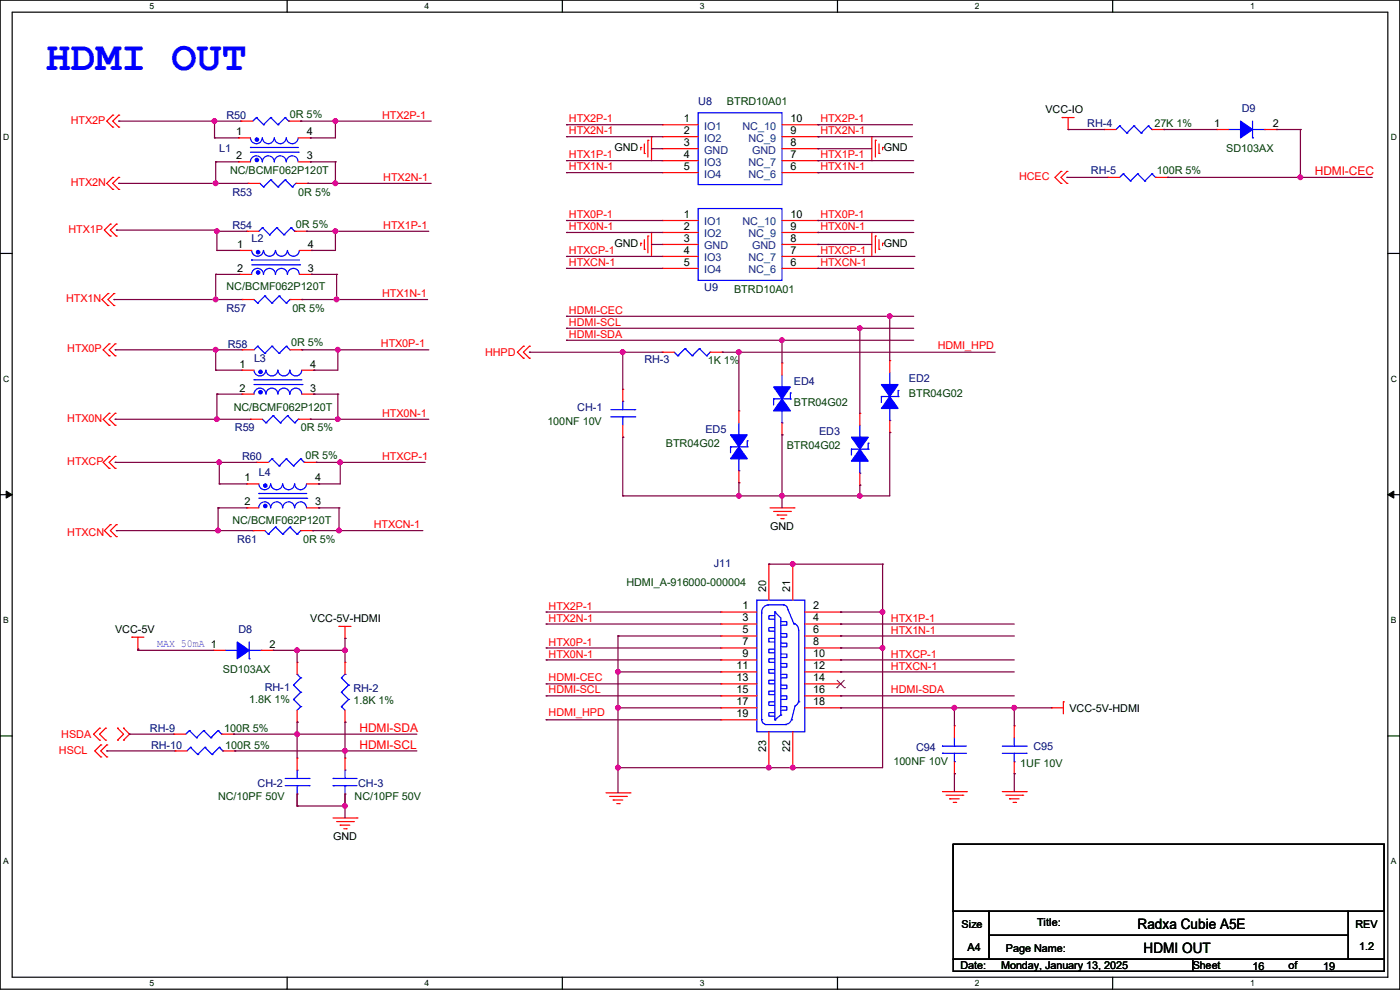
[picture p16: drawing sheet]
<svg xmlns="http://www.w3.org/2000/svg" width="297mm" height="210mm" viewBox="0 0 297 210" stroke-linecap="round" stroke-linejoin="round" font-family="sans-serif">
<defs><g id="words">
<text font-size="8.9" fill="#00f" x="9.7" y="14.8">HDMI OUT</text>
<g font-size="3">
<text x="241.3" y="197.1">Radxa Cubie A5E</text>
<text x="242.6" y="202.2">HDMI OUT</text>
</g>
<g font-size="2.5" fill="#f00">
<text x="278.9" y="37.1">HDMI-CEC</text>
<text x="76.2" y="155.2">HDMI-SDA</text>
<text x="76.2" y="158.8">HDMI-SCL</text>
</g>
<g font-size="2.3" fill="#000080">
<text x="148.1" y="22.2">U8</text>
<text x="263.4" y="23.7">D9</text>
<text x="48" y="25.2">R50</text>
<text x="230.7" y="27">RH-4</text>
<text x="46.5" y="32.3">L1</text>
<text x="49.3" y="41.5">R53</text>
<text x="231.4" y="36.9">RH-5</text>
<text x="49.3" y="48.6">R54</text>
<text x="53.4" y="51.4">L2</text>
<text x="149.4" y="61.8">U9</text>
<text x="48" y="66.1">R57</text>
<text x="48.3" y="73.7">R58</text>
<text x="53.9" y="76.8">L3</text>
<text x="136.7" y="77">RH-3</text>
<text x="168.4" y="81.6">ED4</text>
<text x="192.8" y="81.1">ED2</text>
<text x="122.5" y="87.2">CH-1</text>
<text x="49.8" y="91.5">R59</text>
<text x="149.7" y="91.8">ED5</text>
<text x="173.8" y="92.3">ED3</text>
<text x="51.4" y="97.6">R60</text>
<text x="54.9" y="100.9">L4</text>
<text x="50.3" y="115.1">R61</text>
<text x="151.4" y="120.2">J11</text>
<text x="50.6" y="134.2">D8</text>
<text x="56.2" y="146.6">RH-1</text>
<text x="75" y="146.9">RH-2</text>
<text x="31.8" y="155.3">RH-9</text>
<text x="32" y="158.8">RH-10</text>
<text x="194.4" y="159.3">C94</text>
<text x="219.2" y="159.1">C95</text>
<text x="54.7" y="167">CH-2</text>
<text x="76" y="167">CH-3</text>
</g>
<g font-size="2.3" fill="#004000">
<text x="154.2" y="22.2">BTRD10A01</text>
<text x="61.5" y="25">0R 5%</text>
<text x="244.9" y="27">27K 1%</text>
<text x="260.1" y="32.3">SD103AX</text>
<text x="48.8" y="36.9">NC/BCMF062P120T</text>
<text x="63.3" y="41.5">0R 5%</text>
<text x="245.4" y="36.9">100R 5%</text>
<text x="62.8" y="48.3">0R 5%</text>
<text x="48" y="61.6">NC/BCMF062P120T</text>
<text x="155.7" y="62.1">BTRD10A01</text>
<text x="62" y="66.1">0R 5%</text>
<text x="61.8" y="73.5">0R 5%</text>
<text x="150.2" y="77.3">1K 1%</text>
<text x="49.6" y="87.2">NC/BCMF062P120T</text>
<text x="168.4" y="86.2">BTR04G02</text>
<text x="192.8" y="84.2">BTR04G02</text>
<text x="63.8" y="91.5">0R 5%</text>
<text x="116.1" y="90.3">100NF 10V</text>
<text x="141.3" y="94.8">BTR04G02</text>
<text x="166.9" y="95.3">BTR04G02</text>
<text x="64.8" y="97.4">0R 5%</text>
<text x="49.3" y="111.1">NC/BCMF062P120T</text>
<text x="64.3" y="115.1">0R 5%</text>
<text x="132.9" y="124.3">HDMI_A-916000-000004</text>
<text x="47.3" y="142.8">SD103AX</text>
<text x="52.9" y="149.2">1.8K 1%</text>
<text x="75" y="149.4">1.8K 1%</text>
<text x="47.5" y="155.3">100R 5%</text>
<text x="47.8" y="158.8">100R 5%</text>
<text x="189.5" y="162.4">100NF 10V</text>
<text x="216.5" y="162.6">1UF 10V</text>
<text x="46.3" y="169.8">NC/10PF 50V</text>
<text x="75.2" y="169.8">NC/10PF 50V</text>
</g>
<g font-size="2.3">
<text x="221.8" y="24">VCC-IO</text>
<text x="50.1" y="28.7">1</text>
<text x="65.1" y="28.7">4</text>
<text x="145.1" y="25.9">1</text>
<text x="145.1" y="28.4">2</text>
<text x="167.7" y="25.9">10</text>
<text x="167.7" y="28.4">9</text>
<text x="257.6" y="26.9">1</text>
<text x="270" y="26.9">2</text>
<text x="50.1" y="33.8">2</text>
<text x="65.1" y="33.8">3</text>
<text x="130.3" y="32.1">GND</text>
<text x="145.1" y="33.5">4</text>
<text x="145.1" y="31">3</text>
<text x="167.7" y="33.5">7</text>
<text x="167.7" y="31">8</text>
<text x="187.5" y="32.1">GND</text>
<text x="145.1" y="36.1">5</text>
<text x="167.7" y="36.1">6</text>
<text x="145.1" y="46.2">1</text>
<text x="167.7" y="46.2">10</text>
<text x="50.3" y="52.6">1</text>
<text x="65.3" y="52.6">4</text>
<text x="130.3" y="52.4">GND</text>
<text x="145.1" y="48.8">2</text>
<text x="145.1" y="53.8">4</text>
<text x="145.1" y="51.3">3</text>
<text x="167.7" y="48.8">9</text>
<text x="167.7" y="53.8">7</text>
<text x="167.7" y="51.3">8</text>
<text x="187.5" y="52.4">GND</text>
<text x="50.3" y="57.7">2</text>
<text x="65.3" y="57.7">3</text>
<text x="145.1" y="56.4">5</text>
<text x="167.7" y="56.4">6</text>
<text x="50.8" y="78">1</text>
<text x="65.8" y="78">4</text>
<text x="50.8" y="83.1">2</text>
<text x="65.8" y="83.1">3</text>
<text x="51.9" y="102.1">1</text>
<text x="51.9" y="107.2">2</text>
<text x="66.8" y="102.1">4</text>
<text x="66.8" y="107.2">3</text>
<text x="163.4" y="112.4">GND</text>
<text x="162.6" y="125.5" transform="rotate(-90 162.6 125.5)">20</text>
<text x="167.6" y="125.5" transform="rotate(-90 167.6 125.5)">21</text>
<text x="65.8" y="131.9">VCC-5V-HDMI</text>
<text x="157.5" y="129.3">1</text>
<text x="157.5" y="131.8">3</text>
<text x="172.5" y="129.3">2</text>
<text x="172.5" y="131.8">4</text>
<text x="24.4" y="134.2">VCC-5V</text>
<text x="57.2" y="137.4">2</text>
<text x="157.5" y="134.4">5</text>
<text x="157.5" y="136.9">7</text>
<text x="172.5" y="134.4">6</text>
<text x="172.5" y="136.9">8</text>
<text x="156.3" y="142">11</text>
<text x="157.5" y="139.4">9</text>
<text x="172.5" y="139.4">10</text>
<text x="172.5" y="142">12</text>
<text x="156.3" y="144.5">13</text>
<text x="156.3" y="147.1">15</text>
<text x="156.3" y="149.6">17</text>
<text x="172.5" y="144.5">14</text>
<text x="172.5" y="147.1">16</text>
<text x="172.5" y="149.6">18</text>
<text x="156.3" y="152.1">19</text>
<text x="226.9" y="151">VCC-5V-HDMI</text>
<text x="162.6" y="159.6" transform="rotate(-90 162.6 159.6)">23</text>
<text x="167.6" y="159.6" transform="rotate(-90 167.6 159.6)">22</text>
<text x="70.7" y="178.1">GND</text>
<text x="204" y="196.9">Size</text>
<text x="220" y="196.4">Title:</text>
<text x="287.6" y="196.9">REV</text>
<text x="205.3" y="201.8">A4</text>
<text x="213.4" y="202">Page Name:</text>
<text x="288.3" y="201.5">1.2</text>
<text x="203.8" y="205.6">Date:</text>
<text x="212.4" y="205.6">Monday, January 13, 2025</text>
<text x="253" y="205.6">Sheet</text>
<text x="265.7" y="205.8">16</text>
<text x="273.3" y="205.6">of</text>
<text x="280.7" y="205.8">19</text>
</g>
<g font-size="2.3" fill="#f00">
<text x="15" y="26.2">HTX2P</text>
<text x="81.1" y="25.2">HTX2P-1</text>
<text x="120.7" y="26">HTX2P-1</text>
<text x="120.7" y="28.5">HTX2N-1</text>
<text x="174" y="28.5">HTX2N-1</text>
<text x="174" y="26">HTX2P-1</text>
<text x="120.7" y="33.6">HTX1P-1</text>
<text x="174" y="33.6">HTX1P-1</text>
<text x="15" y="39.5">HTX2N</text>
<text x="81.3" y="38.4">HTX2N-1</text>
<text x="120.7" y="36.1">HTX1N-1</text>
<text x="174" y="36.1">HTX1N-1</text>
<text x="216.2" y="38.2">HCEC</text>
<text x="120.7" y="46.3">HTX0P-1</text>
<text x="174" y="46.3">HTX0P-1</text>
<text x="14.5" y="49.4">HTX1P</text>
<text x="81.3" y="48.6">HTX1P-1</text>
<text x="120.7" y="48.8">HTX0N-1</text>
<text x="120.7" y="53.9">HTXCP-1</text>
<text x="174" y="53.9">HTXCP-1</text>
<text x="174" y="48.8">HTX0N-1</text>
<text x="120.7" y="56.4">HTXCN-1</text>
<text x="174" y="56.4">HTXCN-1</text>
<text x="14" y="64.1">HTX1N</text>
<text x="81.1" y="63">HTX1N-1</text>
<text x="120.7" y="66.6">HDMI-CEC</text>
<text x="120.7" y="71.7">HDMI-SDA</text>
<text x="120.7" y="69.1">HDMI-SCL</text>
<text x="14.3" y="74.8">HTX0P</text>
<text x="80.8" y="73.7">HTX0P-1</text>
<text x="102.9" y="75.5">HHPD</text>
<text x="198.9" y="74">HDMI_HPD</text>
<text x="14.3" y="89.5">HTX0N</text>
<text x="81.1" y="88.4">HTX0N-1</text>
<text x="14.3" y="98.6">HTXCP</text>
<text x="81.1" y="97.6">HTXCP-1</text>
<text x="14.3" y="113.6">HTXCN</text>
<text x="79.3" y="112.1">HTXCN-1</text>
<text x="116.4" y="129.3">HTX2P-1</text>
<text x="116.4" y="131.9">HTX2N-1</text>
<text x="189" y="131.9">HTX1P-1</text>
<text x="116.4" y="136.9">HTX0P-1</text>
<text x="189" y="134.4">HTX1N-1</text>
<text x="116.4" y="139.5">HTX0N-1</text>
<text x="189" y="142">HTXCN-1</text>
<text x="189" y="139.5">HTXCP-1</text>
<text x="116.4" y="147.1">HDMI-SCL</text>
<text x="116.4" y="144.6">HDMI-CEC</text>
<text x="189" y="147.1">HDMI-SDA</text>
<text x="116.4" y="152">HDMI_HPD</text>
<text x="12.5" y="159.8">HSCL</text>
<text x="13" y="156.5">HSDA</text>
</g>
<g font-size="2.3" fill="#004080">
<text x="149.4" y="27.5">IO1</text>
<text x="157.5" y="27.5">NC_10</text>
<text x="149.4" y="30.1">IO2</text>
<text x="149.4" y="35.1">IO3</text>
<text x="149.4" y="32.6">GND</text>
<text x="158.8" y="30.1">NC_9</text>
<text x="158.8" y="35.1">NC_7</text>
<text x="159.6" y="32.6">GND</text>
<text x="149.4" y="37.7">IO4</text>
<text x="158.8" y="37.7">NC_6</text>
<text x="149.4" y="47.8">IO1</text>
<text x="157.5" y="47.8">NC_10</text>
<text x="149.4" y="50.4">IO2</text>
<text x="149.4" y="52.9">GND</text>
<text x="158.8" y="50.4">NC_9</text>
<text x="159.6" y="52.9">GND</text>
<text x="149.4" y="55.5">IO3</text>
<text x="149.4" y="58">IO4</text>
<text x="158.8" y="55.5">NC_7</text>
<text x="158.8" y="58">NC_6</text>
</g>
<text font-size="2.3" fill="#8000ff" x="33.3" y="137.3">MAX 50mA 1</text>
<g font-size="1.8">
<text x="31.7" y="1.9">5</text>
<text x="90.1" y="1.9">4</text>
<text x="148.5" y="1.9">3</text>
<text x="206.8" y="1.9">2</text>
<text x="265.2" y="1.9">1</text>
<text x=".7" y="29.8">D</text>
<text x="295.1" y="29.8">D</text>
<text x=".7" y="80.9">C</text>
<text x="295.1" y="80.9">C</text>
<text x=".7" y="132.1">B</text>
<text x="295.1" y="132.1">B</text>
<text x=".7" y="183.3">A</text>
<text x="295.1" y="183.3">A</text>
<text x="31.7" y="209.2">5</text>
<text x="90.1" y="209.2">4</text>
<text x="148.5" y="209.2">3</text>
<text x="206.8" y="209.2">2</text>
<text x="265.2" y="209.2">1</text>
</g>
</g></defs>
<path d="M0 0h297v209.8h-297zM2.6 2.6h291.8v204.7h-291.8z" fill="none" stroke="#000" stroke-width=".25"/>
<g fill="#fff">
<path d="M31.7 .3h1v2h-1z"/>
<path d="M31.7 207.6h1v1.9h-1z"/>
</g>
<path d="M60.9 0v2.6M60.9 207.3v2.5" fill="none" stroke="#000" stroke-width=".25"/>
<g fill="#fff">
<path d="M90.1 .3h1v2h-1z"/>
<path d="M90.1 207.6h1v1.9h-1z"/>
</g>
<path d="M119.3 0v2.6M119.3 207.3v2.5" fill="none" stroke="#000" stroke-width=".25"/>
<g fill="#fff">
<path d="M148.5 .3h.9v2h-.9z"/>
<path d="M148.5 207.6h.9v1.9h-.9z"/>
</g>
<path d="M177.7 0v2.6M177.7 207.3v2.5" fill="none" stroke="#000" stroke-width=".25"/>
<g fill="#fff">
<path d="M206.8 .3h1v2h-1z"/>
<path d="M206.8 207.6h1v1.9h-1z"/>
</g>
<path d="M236.1 0v2.6M236.1 207.3v2.5" fill="none" stroke="#000" stroke-width=".25"/>
<g fill="#fff">
<path d="M265.2 .3h1v2h-1z"/>
<path d="M265.2 207.6h1v1.9h-1z"/>
<path d="M.7 28.2h1.2v1.9h-1.2z"/>
<path d="M295.1 28.2h1.2v1.9h-1.2z"/>
<path d="M.7 79.3h1.2v2h-1.2z"/>
<path d="M295.1 79.3h1.2v2h-1.2z"/>
</g>
<path d="M0 53.8h2.6M294.4 53.8h2.6" fill="none" stroke="#000" stroke-width=".25"/>
<g fill="#fff">
<path d="M.7 130.5h1.2v2h-1.2z"/>
<path d="M295.1 130.5h1.1v2h-1.1z"/>
</g>
<path d="M0 104.9h2.6M294.4 104.9h2.6" fill="none" stroke="#000" stroke-width=".25"/>
<path d="M1.3 104.2l1.3 .7-1.3 .8zM294.4 104.9l1.3-.7v1.5z" fill="#000" stroke="#000" stroke-width=".21"/>
<g fill="#fff">
<path d="M.7 181.7h1.2v2h-1.2z"/>
<path d="M295.1 181.7h1.1v2h-1.1z"/>
</g>
<path d="M0 156.1h2.6M294.4 156.1h2.6M202.2 179.1h91.5v14.2h-91.5zM202.2 193.3h7.6v10.2h-7.6zM209.8 193.3h76.2v5.1h-76.2zM209.8 198.4h76.2v5.1h-76.2zM286 193.3h7.7v10.2h-7.7zM202.2 203.5h50.8v2.5h-50.8zM253 203.5h40.7v2.5h-40.7z" fill="none" stroke="#000" stroke-width=".25"/>
<g fill="none" stroke="#f00" stroke-width=".25">
<path d="M23.9 24.4h.1M23.9 27h.1M23.9 37.6h.1M23.9 24.4l-1.3 1.3 1.3 1.3M23.9 37.6l-1.3 1.3 1.3 1.3M25.2 24.4h.1M25.2 27h.1M25.2 37.6h.1M25.2 24.4l-1.3 1.3 1.3 1.3M25.2 37.6l-1.3 1.3 1.3 1.3M50.6 29.3h.1M50.6 34.3h.1"/>
<path d="M50.6 29.3h2.5M50.6 34.3h2.5M51.1 25.7h.1M51.1 25.7h2.5M52.6 38.9h.1M52.6 38.9h2.6M61.3 25.7h2.5M62.8 38.9h2.5M63.3 29.3h2.5M63.3 34.3h2.5M63.8 25.7h.1M65.3 38.9h.1"/>
<path d="M65.8 29.3h.1M65.8 34.3h.1M135.9 31.3h.1M135.9 31.3v.5M136.7 32.6h.1M136.7 30.5v2.1M137.5 29.8h.1M137.5 29.8v3.5M138.2 29h.1M138.2 29v5.1M140.5 26.5h.1M140.5 29h.1"/>
<path d="M140.5 34.1h.1M140.5 36.6h.1M140.5 31.5h.1M140.5 26.5h7.6M140.5 29h7.6M140.5 34.1h7.6M140.5 36.6h7.6M140.5 31.5h7.6M165.9 26.5h7.6M165.9 29h7.6M165.9 34.1h7.6M165.9 36.6h7.6"/>
<path d="M165.9 31.5h7.6M173.5 26.5h.1M173.5 29h.1M173.5 34.1h.1M173.5 36.6h.1M173.5 31.5h.1M185 29h.1M185 29v5.1M185.7 29.8h.1M185.7 29.8v3.5M186.5 32.6h.1M186.5 30.5v2.1"/>
<path d="M187.2 31.3h.1M187.2 31.3v.5M225.1 36.4h.1M225.1 38.9h.1M225.1 36.4l-1.3 1.2 1.3 1.3M225.3 24.9h.1M225.3 24.9h2.6M226.4 36.4h.1M226.4 38.9h.1M226.4 36.4l-1.3 1.2 1.3 1.3M226.6 27.5h.1M226.6 24.9v2.6"/>
<path d="M234.2 27.5h.1M234.2 27.5h2.6M235 37.6h.1M235 37.6h2.5M244.4 27.5h2.5M245.2 37.6h2.5M246.9 27.5h.1M247.7 37.6h.1M258.1 27.5h.1M258.1 27.5h2.5M268.3 27.5h2.5M270.8 27.5h.1"/>
<path d="M23.4 47.5h.1M23.4 50.1h.1M23.4 47.5l-1.3 1.3 1.3 1.3M23.9 40.2h.1M24.7 47.5h.1M24.7 50.1h.1M24.7 47.5l-1.3 1.3 1.3 1.3M25.2 40.2h.1M50.8 53.1h.1M50.8 58.2h.1M50.8 53.1h2.6M50.8 58.2h2.6"/>
<path d="M52.4 49.1h.1M52.4 49.1h2.5M62.5 49.1h2.6M63.5 53.1h2.6M63.5 58.2h2.6M65.1 49.1h.1M66.1 53.1h.1M66.1 58.2h.1M135.9 51.6h.1M135.9 51.6v.5M136.7 52.9h.1M136.7 50.8v2.1"/>
<path d="M137.5 50.1h.1M137.5 50.1v3.5M138.2 49.3h.1M138.2 49.3v5.1M140.5 46.8h.1M140.5 49.3h.1M140.5 54.4h.1M140.5 56.9h.1M140.5 51.9h.1M140.5 46.8h7.6M140.5 49.3h7.6M140.5 54.4h7.6"/>
<path d="M140.5 56.9h7.6M140.5 51.9h7.6M165.9 46.8h7.6M165.9 49.3h7.6M165.9 54.4h7.6M165.9 56.9h7.6M165.9 51.9h7.6M173.5 46.8h.1M173.5 49.3h.1M173.5 54.4h.1M173.5 56.9h.1M173.5 51.9h.1"/>
<path d="M185 49.3h.1M185 49.3v5.1M185.7 50.1h.1M185.7 50.1v3.5M186.5 52.9h.1M186.5 50.8v2.1M187.2 51.6h.1M187.2 51.6v.5M22.9 62.3h.1M22.9 64.8h.1M22.9 62.3l-1.3 1.2 1.3 1.3M23.2 72.9h.1"/>
<path d="M23.2 75.5h.1M23.2 72.9l-1.3 1.3 1.3 1.3M24.2 62.3h.1M24.2 64.8h.1M24.2 62.3l-1.3 1.2 1.3 1.3M24.4 72.9h.1M24.4 75.5h.1M24.4 72.9l-1.2 1.3 1.2 1.3M51.4 74.2h.1M51.4 63.5h.1M51.4 78.5h.1M51.4 74.2h2.5"/>
<path d="M51.4 63.5h2.5M51.4 78.5h2.5M61.5 74.2h2.6M61.5 63.5h2.6M64.1 74.2h.1M64.1 63.5h.1M64.1 78.5h2.5M66.6 78.5h.1M111 73.4h.1M111 76h.1M111 73.4l-1.2 1.3 1.2 1.3M112.3 73.4h.1"/>
<path d="M112.3 76h.1M112.3 73.4l-1.3 1.3 1.3 1.3M140.5 74.7h.1M140.5 74.7h2.5M150.7 74.7h2.5M153.2 74.7h.1M165.9 77h.1M165.9 77v2.5M188.8 76.5h.1M188.8 76.5v2.5M23.2 87.7h.1M23.2 90.2h.1"/>
<path d="M23.2 96.8h.1M23.2 99.4h.1M23.2 87.7l-1.3 1.2 1.3 1.3M23.2 96.8l-1.3 1.3 1.3 1.3M24.4 87.7h.1M24.4 90.2h.1M24.4 96.8h.1M24.4 99.4h.1M24.4 87.7l-1.2 1.2 1.2 1.3M24.4 96.8l-1.2 1.3 1.2 1.3M51.4 83.6h.1M51.4 83.6h2.5"/>
<path d="M53.1 88.9h.1M53.1 88.9h2.6M54.4 98.1h.1M54.4 98.1h2.5M63.3 88.9h2.5M64.1 83.6h2.5M64.6 98.1h2.5M65.8 88.9h.1M66.6 83.6h.1M67.1 98.1h.1M132.1 92.8h.1M132.1 82.6h.1"/>
<path d="M132.1 82.6v2.5M132.1 90.2v2.6M156.8 87.2h.1M156.8 87.2v2.5M156.8 99.9v2.5M165.9 92.2h.1M165.9 89.7v2.5M182.4 87.7h.1M182.4 87.7v2.5M188.8 91.7h.1M188.8 89.2v2.5M23.4 111.3h.1"/>
<path d="M23.4 113.8h.1M23.4 111.3l-1.3 1.3 1.3 1.2M24.7 111.3h.1M24.7 113.8h.1M24.7 111.3l-1.3 1.3 1.3 1.2M52.4 102.7h.1M52.4 107.7h.1M52.4 107.7h2.5M52.4 102.7h2.5M53.6 112.6h.1M53.6 112.6h2.6M63.8 112.6h2.5"/>
<path d="M65.1 107.7h2.5M65.1 102.7h2.5M66.3 112.6h.1M67.6 102.7h.1M67.6 107.7h.1M156.8 102.4h.1M163.1 119.7h.1M163.1 119.7v7.6M163.4 107.7h5M164.1 108.5h3.6M164.9 109.3h.1M164.9 109.3h2"/>
<path d="M165.7 110h.5M166.2 110h.1M167.7 108.5h.1M168.2 119.7h.1M168.2 119.7v7.6M168.4 107.7h.1M182.4 102.9h.1M182.4 100.4v2.5M28 135.2h.1M28 135.2h2.5M29.3 137.7h.1M29.3 135.2v2.5"/>
<path d="M45.3 138h.1M45.3 138h2.5M55.4 138h2.6M58 138h.1M71.9 132.9h.1M71.9 132.9h2.6M73.2 135.4h.1M73.2 132.9v2.5M153 129.8h.1M153 132.4h.1M153 134.9h.1M153 137.5h.1"/>
<path d="M153 140h.1M153 129.8h7.6M153 132.4h7.6M153 134.9h7.6M153 137.5h7.6M153 140h7.6M170.7 129.8h7.7M170.7 132.4h7.7M170.7 134.9h7.7M170.7 137.5h7.7M170.7 140h7.7M178.4 129.8h.1"/>
<path d="M178.4 132.4h.1M178.4 134.9h.1M178.4 137.5h.1M178.4 140h.1M21.1 157h.1M21.1 154.5h.1M21.1 154.5l-1.2 1.2 1.2 1.3M21.4 158h.1M21.4 158l-1.3 1.3 1.3 1.3M22.4 157h.1M22.4 154.5h.1M22.4 154.5l-1.3 1.2 1.3 1.3"/>
<path d="M22.6 158h.1M22.6 158l-1.2 1.3 1.2 1.3M24.9 157h.1M24.9 154.5h.1M24.9 154.5l1.3 1.2-1.3 1.3M26.2 154.5h.1M26.2 157h.1M26.2 154.5l1.3 1.2-1.3 1.3M36.9 155.7h.1M36.9 155.7h2.5M37.1 159.3h.1M37.1 159.3h2.6"/>
<path d="M47 155.7h2.6M47.3 159.3h2.5M49.6 155.7h.1M49.8 159.3h.1M63 153.2h.1M63 140.5h.1M63 140.5v2.5M63 150.7v2.5M73.2 153.2h.1M73.2 140.5h.1M73.2 140.5v2.5M73.2 150.7v2.5"/>
<path d="M153 142.5h.1M153 145.1h.1M153 147.6h.1M153 150.2h.1M153 152.7h.1M153 150.2h7.6M153 142.5h7.6M153 145.1h7.6M153 147.6h7.6M153 152.7h7.6M163.1 155.2v7.7M168.2 155.2v7.7"/>
<path d="M170.7 150.2h7.7M170.7 142.5h7.7M170.7 145.1h7.7M170.7 147.6h7.7M178.4 142.5h.1M178.4 145.1h.1M178.4 147.6h.1M178.4 150.2h.1M202.5 154h.1M202.5 154v2.5M215.2 154h.1M215.2 154v2.5"/>
<path d="M223.1 150.2h.1M223.1 150.2h2.5M225.6 148.9h.1M225.6 148.9v2.5M21.4 160.6h.1M22.6 160.6h.1M63 171h.1M63 160.8h.1M63 160.8v2.6M63 168.4v2.6M70.7 173.5h5M71.4 174.3h3.6"/>
<path d="M72.2 175h.1M72.2 175h2M72.9 175.8h.5M73.2 171h.1M73.2 160.8h.1M73.2 160.8v2.6M73.2 168.4v2.6M73.4 175.8h.1M75 174.3h.1M75.7 173.5h.1M128.6 168.2h5M129.3 169h3.6"/>
<path d="M130.1 169.7h.1M130.1 169.7h2M130.9 170.5h.5M131.4 170.5h.1M132.9 169h.1M133.6 168.2h.1M163.1 162.9h.1M168.2 162.9h.1M199.9 167.9h5.1M200.7 168.7h3.6M201.5 169.5h.1M201.5 169.5h2"/>
<path d="M202.2 170.2h.5M202.5 164.1h.1M202.5 161.6v2.5M202.7 170.2h.1M204.3 168.7h.1M205 167.9h.1M212.6 167.9h5.1M213.4 168.7h3.6M214.2 169.5h.1M214.2 169.5h2M214.9 170.2h.5M215.2 164.1h.1"/>
<path d="M215.2 161.6v2.5M215.4 170.2h.1M217 168.7h.1M217.7 167.9h.1"/>
</g>
<g fill="none" stroke="#00f" stroke-width=".25">
<path d="M53.1 29.3a1.25 1.25 0 0 0 1.3 1.2 1.25 1.25 0 0 0 1.2-1.2M53.1 31.3h.1M53.1 32.3h10.2M53.1 31.3h10.2M54.4 24.9h.1M54.4 24.9l-.8 .8M54.4 24.9l1.5 1.6M55.2 38.9l.7 .8M55.6 34.3a1.25 1.25 0 0 0-1.2-1.2 1.25 1.25 0 0 0-1.3 1.2M55.7 29.3a1.25 1.25 0 0 0 1.2 1.2 1.25 1.25 0 0 0 1.3-1.2 1.27 1.27 0 0 0 1.2 1.2 1.27 1.27 0 0 0 1.3-1.2 1.27 1.27 0 0 0 1.3 1.2 1.27 1.27 0 0 0 1.2-1.2M55.9 39.7h.1M55.9 26.5h.1"/>
<path d="M57.4 38.1h.1M57.4 24.9h.1M57.4 38.1l-1.5 1.6M57.4 38.1l1.6 1.6M57.4 24.9l-1.5 1.6M57.4 24.9l1.6 1.6M59 39.7h.1M59 26.5h.1M60.5 38.1h.1M60.5 24.9h.1M60.5 38.1l-1.5 1.6M60.5 38.1l1.5 1.6"/>
<path d="M60.5 24.9l-1.5 1.6M60.5 24.9l.8 .8M61.3 25.7h.1M62 39.7h.1M62.8 38.9h.1M62.8 38.9l-.8 .8M63.2 34.3a1.25 1.25 0 0 0-1.2-1.2 1.25 1.25 0 0 0-1.3 1.2 1.29 1.29 0 0 0-1.2-1.2 1.29 1.29 0 0 0-1.3 1.2 1.25 1.25 0 0 0-1.3-1.2 1.25 1.25 0 0 0-1.2 1.2M63.3 32.3h.1M148.1 23.9h17.8v15.3h-17.8zM237.5 26.7h.1M237.5 26.7l-.7 .8M237.5 26.7l1.6 1.5"/>
<path d="M238.3 36.9h.1M238.3 36.9l-.8 .7M238.3 36.9l1.5 1.5M239.1 28.2h.1M239.8 38.4h.1M240.6 26.7h.1M240.6 26.7l-1.5 1.5M240.6 26.7l1.5 1.5M241.3 36.9h.1M241.3 36.9l-1.5 1.5M241.3 36.9l1.6 1.5M242.1 28.2h.1"/>
<path d="M242.9 38.4h.1M243.6 26.7h.1M243.6 26.7l-1.5 1.5M243.6 26.7l.8 .8M244.4 36.9h.1M244.4 27.5h.1M244.4 36.9l-1.5 1.5M244.4 36.9l.8 .7M245.2 37.6h.1M260.6 27.5h2.6M263.2 27.5h.1M265.7 29.3h.1"/>
<path d="M265.7 25.7v3.6M265.7 27.5h2.6M268.3 27.5h.1M53.4 53.1a1.25 1.25 0 0 0 1.2 1.3 1.25 1.25 0 0 0 1.3-1.3 1.27 1.27 0 0 0 1.2 1.3 1.27 1.27 0 0 0 1.3-1.3M53.4 55.2h.1M53.4 56.2h10.1M53.4 55.2h10.1M53.4 58.2a1.25 1.25 0 0 1 1.2-1.3 1.25 1.25 0 0 1 1.3 1.3 1.27 1.27 0 0 1 1.2-1.3 1.27 1.27 0 0 1 1.3 1.3M55.7 48.3h.1M55.7 48.3l-.8 .8M55.7 48.3l1.5 1.5M57.2 49.8h.1"/>
<path d="M58.5 58.2a1.25 1.25 0 0 1 1.2-1.3 1.25 1.25 0 0 1 1.3 1.3M58.5 53.1a1.25 1.25 0 0 0 1.2 1.3 1.25 1.25 0 0 0 1.3-1.3M58.7 48.3h.1M58.7 48.3l-1.5 1.5M58.7 48.3l1.5 1.5M60.2 49.8h.1M61 53.1a1.25 1.25 0 0 0 1.3 1.3 1.25 1.25 0 0 0 1.2-1.3M61 58.2a1.25 1.25 0 0 1 1.3-1.3 1.25 1.25 0 0 1 1.2 1.3M61.8 48.3h.1M61.8 48.3l-1.6 1.5M61.8 48.3l.7 .8M62.5 49.1h.1"/>
<path d="M63.5 56.2h.1M148.1 44.2h17.8v15.3h-17.8zM53.9 78.5a1.25 1.25 0 0 0 1.2 1.3 1.25 1.25 0 0 0 1.3-1.3M53.9 63.5l.8 .8M54.7 73.4h.1M54.7 64.3h.1M54.7 73.4l-.8 .8M54.7 73.4l1.5 1.6M56.2 75h.1M56.2 62.8h.1M56.2 62.8l-1.5 1.5M56.2 62.8l1.5 1.5"/>
<path d="M56.4 78.5a1.25 1.25 0 0 0 1.3 1.3 1.25 1.25 0 0 0 1.2-1.3M57.7 73.4h.1M57.7 64.3h.1M57.7 73.4l-1.5 1.6M57.7 73.4l1.5 1.6M59 78.5a1.25 1.25 0 0 0 1.2 1.3 1.25 1.25 0 0 0 1.3-1.3M59.2 75h.1M59.2 62.8h.1M59.2 62.8l-1.5 1.5M59.2 62.8l1.5 1.5M60.7 73.4h.1M60.7 64.3h.1"/>
<path d="M60.7 73.4l-1.5 1.6M60.7 73.4l.8 .8M61.5 74.2h.1M61.5 63.5h.1M61.5 78.5a1.25 1.25 0 0 0 1.3 1.3 1.25 1.25 0 0 0 1.2-1.3M61.5 63.5l-.8 .8M143 74.7l.8 .8M143.8 75.5h.1M145.3 74h.1M145.3 74l-1.5 1.5M145.3 74l1.6 1.5M146.9 75.5h.1"/>
<path d="M148.4 74h.1M148.4 74l-1.5 1.5M148.4 74l1.5 1.5M149.9 75.5h.1M150.7 74.7h.1M150.7 74.7l-.8 .8M165.9 79.5v2.6M188.8 79v2.6M53.9 80.6h.1M53.9 81.6h10.2M53.9 80.6h10.2M55.7 88.9l.7 .8"/>
<path d="M56.4 83.6a1.25 1.25 0 0 0-1.3-1.3 1.25 1.25 0 0 0-1.2 1.3M56.4 89.7h.1M57.7 97.3h.1M57.7 97.3l-.8 .8M57.7 97.3l1.5 1.5M58 88.2h.1M58 88.2l-1.6 1.5M58 88.2l1.5 1.5M58.9 83.6a1.25 1.25 0 0 0-1.2-1.3 1.25 1.25 0 0 0-1.3 1.3M59.2 98.8h.1M59.5 89.7h.1M60.7 97.3h.1"/>
<path d="M60.7 97.3l-1.5 1.5M60.7 97.3l1.6 1.5M61 88.2h.1M61 88.2l-1.5 1.5M61 88.2l1.5 1.5M61.5 83.6a1.25 1.25 0 0 0-1.3-1.3 1.25 1.25 0 0 0-1.2 1.3M62.3 98.8h.1M62.5 89.7h.1M63.3 88.9h.1M63.3 88.9l-.8 .8M63.8 97.3h.1M63.8 97.3l-1.5 1.5"/>
<path d="M63.8 97.3l.8 .8M64 83.6a1.25 1.25 0 0 0-1.2-1.3 1.25 1.25 0 0 0-1.3 1.3M64.1 81.6h.1M64.6 98.1h.1M129.6 86.9h5.1M129.6 88.4h5.1M132.1 85.1h.1M132.1 88.4h.1M132.1 85.1v1.8M132.1 88.4v1.8M134.7 86.9h.1M134.7 88.4h.1"/>
<path d="M155 94.8h.1M155 94.8v1.3M155 94.8h3.5M156.8 92.2h.1M156.8 99.9h.1M156.8 89.7v2.5M156.8 97.3v2.6M158.5 94.8h.1M158.5 93.5h.1M158.5 93.5v1.3M164.1 84.6h.1M164.1 84.6v1.3"/>
<path d="M164.1 84.6h3.6M165.9 82.1h.1M165.9 89.7h.1M165.9 87.2v2.5M167.7 84.6h.1M167.7 83.4h.1M167.7 83.4v1.2M180.6 95.3h.1M180.6 95.3v1.3M180.6 95.3h3.6M182.4 92.8h.1M182.4 90.2v2.6"/>
<path d="M182.4 97.8v2.6M184.2 95.3h.1M184.2 94h.1M184.2 94v1.3M187 84.1h.1M187 84.1v1.3M187 84.1h3.5M188.8 81.6h.1M188.8 89.2h.1M188.8 86.7v2.5M190.5 84.1h.1M190.5 82.8h.1"/>
<path d="M190.5 82.8v1.3M54.9 102.7a1.25 1.25 0 0 0 1.3 1.2 1.25 1.25 0 0 0 1.2-1.2M54.9 104.7h.1M54.9 105.7h10.2M54.9 104.7h10.2M54.9 107.7a1.25 1.25 0 0 1 1.3-1.2 1.25 1.25 0 0 1 1.2 1.2M56.2 112.6l.7 .7M56.9 113.3h.1M57.4 102.7a1.25 1.25 0 0 0 1.3 1.2 1.25 1.25 0 0 0 1.2-1.2M57.4 107.7a1.25 1.25 0 0 1 1.3-1.2 1.25 1.25 0 0 1 1.2 1.2M58.5 111.8h.1M58.5 111.8l-1.6 1.5"/>
<path d="M58.5 111.8l1.5 1.5M60 107.7a1.25 1.25 0 0 1 1.2-1.2 1.25 1.25 0 0 1 1.3 1.2M60 113.3h.1M60 102.7a1.25 1.25 0 0 0 1.2 1.2 1.25 1.25 0 0 0 1.3-1.2M61.5 111.8h.1M61.5 111.8l-1.5 1.5M61.5 111.8l1.5 1.5M62.5 107.7a1.25 1.25 0 0 1 1.3-1.2 1.25 1.25 0 0 1 1.2 1.2M62.5 102.7a1.25 1.25 0 0 0 1.3 1.2 1.25 1.25 0 0 0 1.2-1.2M63 113.3h.1M63.8 112.6h.1M63.8 112.6l-.8 .7"/>
<path d="M65.1 105.7h.1M182.4 100.4h.1M47.8 138h2.5M50.3 138h.1M52.9 139.7h.1M52.9 136.2v3.5M52.9 138h2.5M55.4 138h.1M160.6 127.3h10.1v27.9h-10.1zM161.6 129.8v22.9M162.9 128.3h3.3M163.1 128.3a1.5 1.5 0 0 0-1.5 1.8"/>
<path d="M164.4 129.8h.1M164.4 130.6h-1.3v.8h1.3M164.4 133.1h-1.3v.8h1.3M164.4 135.4h-1.3v.8h1.3M164.4 137.7h-1.3v.8h1.3M164.4 139.7h-1.3v.8h1.3M164.4 129.8v22.9M164.4 129.8l1.3 1.3v20.6M165.7 131.9h1.2v.7h-1.2M165.7 134.4h1.2v.8h-1.2M165.7 136.4h1.2v.8h-1.2M165.7 138.7h1.2v.8h-1.2"/>
<path d="M166.2 128.3a1 1 0 0 1 .9 1M166.2 128.3h.1M167.2 129.3l1.2 3.1M168.4 132.2a1.5 1.5 0 0 1 1 1.4M168.4 132.4h.1M169.5 133.6v15.3M40.2 155h.1M40.2 155l-.8 .7M40.2 155l1.5 1.5M40.4 158.5h.1M40.4 158.5l-.7 .8M40.4 158.5l1.6 1.6"/>
<path d="M41.7 156.5h.1M43.2 155h.1M43.2 155l-1.5 1.5M43.2 155l1.5 1.5M43.5 158.5h.1M43.5 158.5l-1.5 1.6M43.5 158.5l1.5 1.6M44.7 156.5h.1M46.3 155h.1M46.3 155l-1.6 1.5M46.3 155l.7 .7M46.5 158.5h.1"/>
<path d="M46.5 158.5l-1.5 1.6M46.5 158.5l.8 .8M47 155.7h.1M47.3 159.3h.1M62.3 148.4h.1M62.3 145.3h.1M62.3 148.4l1.5 1.5M62.3 145.3l1.5 1.6M63 143h.1M63 143l.8 .8M63.8 149.9h.1M63.8 146.9h.1"/>
<path d="M63.8 143.8h.1M63.8 149.9l-.8 .8M63.8 146.9l-1.5 1.5M63.8 143.8l-1.5 1.5M72.4 149.9h.1M72.4 146.9h.1M72.4 143.8h.1M72.4 149.9l.8 .8M72.4 146.9l1.6 1.5M72.4 143.8l1.6 1.5M73.2 143h.1M73.2 143l-.8 .8"/>
<path d="M74 148.4h.1M74 145.3h.1M74 148.4l-1.6 1.5M74 145.3l-1.6 1.6M161.6 152.7a1 1 0 0 0 .8 .9M161.6 152.7h.1M162.3 153.7h4.4M164.4 152.7h.1M164.4 142h-1.3v.8h1.3M164.4 144.3h-1.3v.8h1.3M164.4 146.6h-1.3v.8h1.3M164.4 148.9h-1.3v.7h1.3"/>
<path d="M164.4 151.2h-1.3v.7h1.3M165.7 151.7h.1M165.7 140.8h1.2v.7h-1.2M165.7 143h1.2v.8h-1.2M165.7 145.3h1.2v.8h-1.2M165.7 147.6h1.2v.8h-1.2M165.7 149.9h1.2v.8h-1.2M165.7 151.7l-1.3 1M166.7 153.7h.1M167.9 152.7a1.25 1.25 0 0 1-1.2 1M167.9 152.7h.1M168.7 149.6l-.8 3.1"/>
<path d="M169.4 148.6a1.25 1.25 0 0 1-.8 1.2M169.5 148.9h.1M199.9 159.8h.1M199.9 158.3h.1M199.9 159.8h5.1M199.9 158.3h5.1M202.5 158.3h.1M202.5 156.5v1.8M202.5 159.8v1.8M212.6 159.8h5.1M212.6 158.3h5.1M215.2 158.3h.1"/>
<path d="M215.2 156.5v1.8M215.2 159.8v1.8M217.7 159.8h.1M217.7 158.3h.1M42 160.1h.1M45 160.1h.1M60.5 165.1h5.1M60.5 166.7h5.1M63 163.4h.1M63 166.7h.1M63 163.4v1.7M63 166.7v1.7"/>
<path d="M65.6 165.1h.1M65.6 166.7h.1M70.7 165.1h.1M70.7 166.7h.1M70.7 165.1h5M70.7 166.7h5M73.2 163.4h.1M73.2 166.7h.1M73.2 163.4v1.7M73.2 166.7v1.7M202.5 161.6h.1M215.2 161.6h.1"/>
</g>
<g fill="#00f" stroke="#00f" stroke-width=".25">
<path d="M50.3 136.2l2.6 1.8-2.6 1.7z" fill-rule="evenodd"/>
<path d="M263.2 25.7l2.5 1.8-2.5 1.8z" fill-rule="evenodd"/>
<path d="M164.1 82.1h3.6l-1.8 2.5z" fill-rule="evenodd"/>
<path d="M165.9 84.6l1.8 2.6h-3.6z" fill-rule="evenodd"/>
<path d="M187 81.6h3.5l-1.7 2.5z" fill-rule="evenodd"/>
<path d="M188.8 84.1l1.7 2.6h-3.5z" fill-rule="evenodd"/>
<path d="M180.6 92.8h3.6l-1.8 2.5z" fill-rule="evenodd"/>
<path d="M182.4 95.3l1.8 2.5h-3.6z" fill-rule="evenodd"/>
<path d="M155 92.2h3.5l-1.7 2.6z" fill-rule="evenodd"/>
<path d="M156.8 94.8l1.7 2.5h-3.5z" fill-rule="evenodd"/>
<circle cx="54.8" cy="53.5" r=".36"/>
<circle cx="54.8" cy="57.8" r=".36"/>
<circle cx="56.3" cy="103" r=".36"/>
<circle cx="56.3" cy="107.3" r=".36"/>
<circle cx="54.5" cy="29.6" r=".36"/>
<circle cx="54.5" cy="33.9" r=".36"/>
<circle cx="55.3" cy="78.9" r=".36"/>
<circle cx="55.3" cy="83.2" r=".36"/>
</g>
<path d="M177.5 145.9h.1M177.6 144.3l1.6 1.6M179.1 144.3l-1.6 1.6M179.2 145.9h.1" fill="none" stroke="#804000" stroke-width=".21"/>
<g fill="none" stroke="#800040" stroke-width=".25">
<path d="M25.2 38.9h.1M25.2 25.7h.1M25.2 38.9h27.4M25.2 25.7h25.9M45.5 29.3h.1M45.5 25.7h.1M45.5 29.3h5.1M45.5 25.7v3.6M45.8 34.3h.1M45.8 38.9h.1M45.8 34.3h4.8M45.8 34.3v4.6"/>
<path d="M63.8 25.7h.1M63.8 25.7h27.7M65.3 38.9h.1M65.3 38.9h26.2M65.8 34.3h.1M65.8 29.3h.1M65.8 34.3h5.4M71.2 34.3h.1M71.2 38.9h.1M71.2 25.7h.1M71.2 25.7v3.6h-5.4M71.2 34.3v4.6"/>
<path d="M120.2 26.5h.1M120.2 29h.1M120.2 34.1h.1M120.2 36.6h.1M120.2 26.5h20.3M120.2 29h20.3M120.2 34.1h20.3M120.2 36.6h20.3M138.2 31.5h.1M138.2 31.5h2.3M173.5 36.6h.1M173.5 29h.1"/>
<path d="M173.5 34.1h.1M173.5 31.5h.1M173.5 26.5h.1M173.5 26.5h20.1M173.5 29h20.1M173.5 34.1h20.3M173.5 36.6h20.3M173.5 31.5h11.5M226.4 37.6h.1M226.4 37.6h8.6M226.6 27.5h.1M226.6 27.5h7.6"/>
<path d="M246.9 27.5h.1M246.9 27.5h11.2M247.7 37.6h.1M247.7 37.6h43.4M270.8 27.5h.1M270.8 27.5h5.1M275.9 27.5h.1M275.9 37.6h.1M275.9 27.5v10.1M24.7 48.8h.1M24.7 48.8h21.3M45.8 58.2h.1"/>
<path d="M45.8 58.2v5.3M45.8 58.2h5M46 53.1h.1M46 49.1h.1M46 48.8h.1M46 49.1h6.4M46 53.1h4.8M46 48.8v4.3M65.1 49.1h.1M65.1 49.1h25.9M66.1 58.2h.1M66.1 53.1h.1"/>
<path d="M66.1 58.2h5.3M71.2 49.1h.1M71.2 49.1v4h-5.1M71.4 58.2h.1M71.4 58.2v5.3M120.2 46.8h.1M120.2 49.3h.1M120.2 54.4h.1M120.2 56.9h.1M120.2 46.8h20.3M120.2 49.3h20.3M120.2 54.4h20.3"/>
<path d="M120.2 56.9h20.3M138.2 51.9h.1M138.2 51.9h2.3M173.5 56.9h.1M173.5 54.4h.1M173.5 49.3h.1M173.5 46.8h.1M173.5 51.9h.1M173.5 46.8h20.3M173.5 49.3h20.3M173.5 54.4h20.6M173.5 56.9h20.3"/>
<path d="M173.5 51.9h11.5M24.2 63.5h.1M24.2 63.5h27.2M24.4 74.2h.1M24.4 74.2h27M45.8 63.5h.1M45.8 74.2h.1M45.8 78.5h.1M45.8 78.5h5.6M45.8 74.2v4.3M64.1 74.2h.1M64.1 63.5h.1"/>
<path d="M64.1 63.5h26.6M64.1 74.2h26.9M66.6 78.5h.1M71.4 63.5h.1M71.7 74.2h.1M71.7 74.2v4.3h-5.1M112.3 74.7h.1M112.3 74.7h28.2M120.2 67.1h.1M120.2 72.2h.1M120.2 69.6h.1M120.2 67.1h73.6"/>
<path d="M120.2 72.2h73.6M120.2 69.6h73.6M132.1 74.7h.1M132.1 74.7v7.9M153.2 74.7h.1M153.2 74.7h57.9M156.8 74.7h.1M156.8 74.7v12.5M165.9 72.2h.1M165.9 72.2v4.8M182.4 69.6h.1M182.4 69.6v18.1"/>
<path d="M188.8 67.1h.1M188.8 67.1v9.4M24.4 88.9h.1M24.4 98.1h.1M24.4 88.9h28.7M24.4 98.1h30M46 83.6h.1M46 88.9h.1M46 83.6v5.3M46 83.6h5.4M46.5 98.1h.1M46.5 98.1v4.6"/>
<path d="M65.8 88.9h.1M65.8 88.9h25.2M66.6 83.6h.1M66.6 83.6h5.1M67.1 98.1h.1M67.1 98.1h23.1M71.7 83.6h.1M71.7 88.9h.1M71.7 83.6v5.3M72.2 98.1h.1M72.2 98.1v4.6h-4.6M132.1 92.8h.1"/>
<path d="M132.1 92.8v12.4M165.9 92.2h.1M165.9 92.2v15.5M188.8 91.7h.1M188.8 91.7v13.5h-56.7M24.7 112.6h.1M24.7 112.6h28.9M46.3 107.7h.1M46.3 112.6h.1M46.3 107.7h6.1M46.3 107.7v4.9M46.5 102.7h.1"/>
<path d="M46.5 102.7h5.9M66.3 112.6h.1M66.3 112.6h23.4M67.6 102.7h.1M67.6 107.7h.1M67.6 107.7h4.3M71.9 107.7h.1M71.9 112.6h.1M71.9 107.7v4.9M132.1 105.2h.1M156.8 105.2h.1M156.8 102.4h.1"/>
<path d="M156.8 102.4v2.8M163.1 119.7h.1M163.1 119.7h24.1M165.9 105.2h.1M168.2 119.7h.1M182.4 102.9h.1M182.4 105.2h.1M182.4 102.9v2.3M187.2 119.7h.1M187.2 119.7v43.2h-56.1M29.3 137.7h.1M29.3 138h.1"/>
<path d="M29.3 138h16M29.3 137.7v.3M58 138h.1M58 138h15.2M63 138h.1M63 138v2.5M73.2 138h.1M73.2 135.4h.1M73.2 135.4v5.1M115.9 140h.1M115.9 129.8h.1M115.9 132.4h.1"/>
<path d="M115.9 137.5h.1M115.9 140h37.1M115.9 129.8h37.1M115.9 132.4h37.1M115.9 137.5h37.1M131.1 134.9h.1M131.1 134.9v33.3M131.1 134.9h21.9M178.4 140h.1M178.4 132.4h.1M178.4 134.9h.1M178.4 129.8h.1"/>
<path d="M178.4 137.5h.1M178.4 140h36.8M178.4 129.8h8.8M178.4 132.4h36.8M178.4 137.5h8.8M178.4 134.9h36.8M187.2 129.8h.1M187.2 137.5h.1M22.6 159.3h.1M22.6 159.3h14.5M27.5 155.7h.1M27.5 155.7h9.4"/>
<path d="M49.6 155.7h.1M49.6 155.7h38.8M49.8 159.3h.1M49.8 159.3h38.6M63 153.2h.1M63 155.7h.1M63 153.2v7.6M73.2 159.3h.1M73.2 153.2h.1M73.2 153.2v7.6M115.9 147.6h.1M115.9 152.7h.1"/>
<path d="M115.9 145.1h.1M115.9 147.6h37.1M115.9 152.7h37.1M115.9 145.1h37.1M131.1 150.2h.1M131.1 142.5h.1M131.1 142.5h21.9M131.1 150.2h21.9M178.4 142.5h.1M178.4 147.6h.1M178.4 150.2h.1M178.4 147.6h36.8"/>
<path d="M178.4 142.5h36.8M178.4 150.2h44.7M202.5 150.2h.1M202.5 150.2v3.8M215.2 150.2h.1M215.2 150.2v3.8M63 168.4h.1M63 171h.1M63 168.4v2.6M63 171h10.2M73.2 168.4h.1M73.2 171h.1"/>
<path d="M73.2 168.4v5.1M131.1 162.9h.1M163.1 162.9h.1M168.2 162.9h.1M202.5 164.1h.1M202.5 164.1v3.8M215.2 164.1h.1M215.2 164.1v3.8"/>
</g>
<g fill="#f0f" stroke="#f0f" stroke-width=".25">
<circle cx="63" cy="155.7" r=".49"/>
<circle cx="188.7" cy="67.1" r=".49"/>
<circle cx="165.9" cy="72.2" r=".49"/>
<circle cx="182.4" cy="69.6" r=".49"/>
<circle cx="156.7" cy="74.7" r=".49"/>
<circle cx="132.1" cy="74.7" r=".49"/>
<circle cx="165.9" cy="105.2" r=".49"/>
<circle cx="156.7" cy="105.2" r=".49"/>
<circle cx="182.4" cy="105.2" r=".49"/>
<circle cx="73.2" cy="171" r=".49"/>
<circle cx="73.2" cy="159.3" r=".49"/>
<circle cx="73.2" cy="137.9" r=".49"/>
<circle cx="275.9" cy="37.6" r=".49"/>
<circle cx="63" cy="137.9" r=".49"/>
<circle cx="46" cy="88.9" r=".49"/>
<circle cx="45.7" cy="38.9" r=".49"/>
<circle cx="46.5" cy="98.1" r=".49"/>
<circle cx="46.2" cy="112.5" r=".49"/>
<circle cx="45.7" cy="63.5" r=".49"/>
<circle cx="45.7" cy="74.2" r=".49"/>
<circle cx="187.2" cy="129.8" r=".49"/>
<circle cx="163.1" cy="162.8" r=".49"/>
<circle cx="131.1" cy="162.8" r=".49"/>
<circle cx="131.1" cy="142.5" r=".49"/>
<circle cx="187.2" cy="137.4" r=".49"/>
<circle cx="168.2" cy="119.7" r=".49"/>
<circle cx="202.5" cy="150.1" r=".49"/>
<circle cx="168.2" cy="162.8" r=".49"/>
<circle cx="131.1" cy="150.1" r=".49"/>
<circle cx="215.2" cy="150.1" r=".49"/>
<circle cx="71.1" cy="38.9" r=".49"/>
<circle cx="71.1" cy="25.7" r=".49"/>
<circle cx="45.5" cy="25.7" r=".49"/>
<circle cx="71.4" cy="63.5" r=".49"/>
<circle cx="71.1" cy="49" r=".49"/>
<circle cx="71.6" cy="74.2" r=".49"/>
<circle cx="71.6" cy="88.9" r=".49"/>
<circle cx="71.9" cy="112.5" r=".49"/>
<circle cx="72.2" cy="98.1" r=".49"/>
<circle cx="46" cy="49" r=".49"/>
</g>
<use href="#words"/>
</svg>
